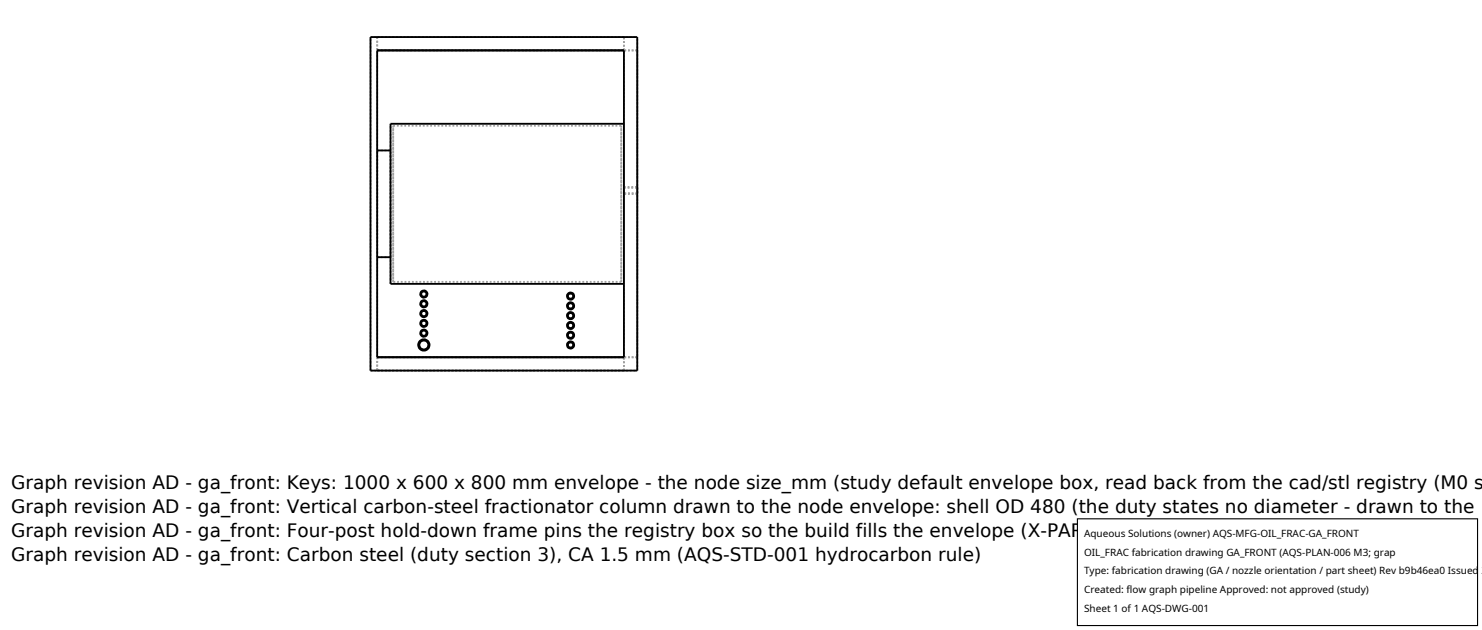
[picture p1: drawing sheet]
<svg xmlns="http://www.w3.org/2000/svg" width="212mm" height="90mm" viewBox="0 0 212 90" stroke-linecap="round" stroke-linejoin="round" font-family="sans-serif">
<defs><g id="words">
<g font-size="2.6">
<text x="1.6" y="69.8">Graph revision AD - ga_front: Keys: 1000 x 600 x 800 mm envelope - the node size_mm (study default envelope box, read back from the cad/stl registry (M0 s</text>
<text x="1.6" y="73.3">Graph revision AD - ga_front: Vertical carbon-steel fractionator column drawn to the node envelope: shell OD 480 (the duty states no diameter - drawn to the</text>
<text x="1.6" y="76.7">Graph revision AD - ga_front: Four-post hold-down frame pins the registry box so the build fills the envelope (X-PAR-04)</text>
<text x="1.6" y="80.2">Graph revision AD - ga_front: Carbon steel (duty section 3), CA 1.5 mm (AQS-STD-001 hydrocarbon rule)</text>
</g>
<g font-size="1.4">
<text x="154.8" y="76.6">Aqueous Solutions (owner) AQS-MFG-OIL_FRAC-GA_FRONT</text>
<text x="154.8" y="79.3">OIL_FRAC fabrication drawing GA_FRONT (AQS-PLAN-006 M3; grap</text>
<text x="154.8" y="82">Type: fabrication drawing (GA / nozzle orientation / part sheet) Rev b9b46ea0 Issued 2</text>
<text x="154.8" y="84.7">Created: flow graph pipeline Approved: not approved (study)</text>
<text x="154.8" y="87.4">Sheet 1 of 1 AQS-DWG-001</text>
</g>
</g></defs>
<g fill="none" stroke="#a0a0a0" stroke-width=".26" stroke-dasharray=".3 .3" stroke-linecap="butt">
<path d="M52.9 5.3h38.1M53.9 7.2h35.2M53.9 5.3v1.9M53.9 5.3h35.2M56.2 18h32.5M56.2 18v22.2M88.7 18v22.2M89.1 5.3h-35.2M89.1 7.2v-1.9M89.1 17.7v22.8M91 7.2v43.8M91 7.2h-1.9"/>
<path d="M53.9 36.7v-15.2M53.9 36.7h1.9M53.9 21.5h1.9M55.8 36.7v-15.2M89.1 26.7v1M89.1 27.7v-1M89.1 26.7h1.9M89.1 26.8h1.9M89.1 26.8v.8M89.1 27.6v-.8M91 26.7v1M91 27.7v-1"/>
<path d="M91 26.8v.8M91 27.6v-.8M91 27.7h-1.9M91 27.6h-1.9M52.9 52.9h38.1M52.9 52.9v-47.6M53.9 52.9h35.2M53.9 51v-43.8M53.9 51h35.2M53.9 51v1.9M55.8 40.5v-22.8M56.2 40.2v-22.2"/>
<path d="M60.5 48.5l.6 .2 .2 .6-.2 .5-.6 .3-.6-.3-.2-.6 .3-.5 .5-.2M60.5 48.6l.5 .2 .2 .5-.2 .4-.5 .2-.4-.2-.2-.5 .2-.4 .4-.2M60.5 44.3l.4 .1 .1 .4-.1 .3-.4 .2-.4-.2-.1-.4 .2-.3 .3-.1M60.5 44.4l.3 .1 .1 .3-.1 .2-.3 .2-.2-.2-.1-.2 .1-.3 .2-.1M60.5 42.9l.4 .1 .1 .4-.1 .3-.4 .2-.3-.2-.2-.4 .2-.3 .3-.1M60.5 43l.3 .1 .1 .3-.1 .3-.3 .1-.3-.2v-.2l.1-.3 .2-.1M60.5 41.5l.4 .1 .1 .4-.1 .3-.4 .2-.3-.1-.2-.4 .2-.4 .3-.1M60.5 41.6l.3 .1 .1 .3-.1 .3-.3 .1-.2-.1-.1-.3 .1-.3 .2-.1M60.5 47.1l.4 .1 .1 .4-.1 .3-.4 .2-.4-.2-.1-.4 .2-.3 .3-.1M60.5 47.2l.3 .1 .1 .3-.1 .2-.3 .1-.2-.1-.1-.2 .1-.3 .2-.1M60.5 45.7l.4 .1 .1 .4-.1 .3-.4 .2-.4-.2-.1-.4 .2-.3 .3-.1M60.5 45.8l.3 .1 .1 .3-.1 .2-.3 .1h-.2l-.1-.3 .1-.3 .2-.1"/>
<path d="M81.5 46l-.4 .1-.1 .4 .1 .3 .4 .2 .3-.2 .2-.3-.2-.4-.3-.1M81.5 46.1l-.3 .1-.1 .3 .1 .2 .3 .1h.2l.2-.3-.1-.3-.3-.1M81.5 44.6l-.4 .1-.1 .4 .1 .3 .4 .2 .3-.2 .2-.3-.1-.4-.4-.1M81.5 44.7l-.3 .1-.1 .3 .1 .2 .3 .1h.2l.2-.3-.1-.3-.3-.1M81.5 43.2l-.4 .1-.1 .4 .1 .3 .4 .2 .3-.1 .2-.4-.1-.4-.4-.1M81.5 43.3l-.3 .1-.1 .3 .1 .2 .3 .2 .2-.1 .2-.3-.1-.3-.3-.1M81.5 41.8l-.4 .1-.1 .4 .1 .3 .4 .2 .3-.1 .2-.4-.1-.4-.4-.1M81.5 41.9l-.3 .1-.1 .3 .1 .2 .3 .2 .2-.1 .2-.3-.1-.3-.3-.1M81.5 48.8l-.4 .1-.1 .3 .1 .4 .4 .2 .3-.2 .2-.3-.1-.4-.4-.1M81.5 48.9l-.3 .1-.1 .2 .1 .3 .3 .1 .2-.1 .2-.2-.1-.3-.3-.1M81.5 47.4l-.4 .1-.1 .3 .1 .4 .4 .2 .3-.2 .2-.3-.1-.4-.4-.1M81.5 47.5l-.3 .1-.1 .3 .1 .2 .3 .1 .2-.1 .2-.2-.1-.3-.3-.1"/>
<path d="M88.7 40.2v-22.2M88.7 40.2h-32.5M89.1 52.9h-35.2M89.1 51v-43.8M89.1 52.9v-1.9M89.1 40.5v-22.8M91 52.9v-47.6M91 51v-43.8M91 51h-1.9"/>
</g>
<g fill="none" stroke="#000" stroke-width=".26">
<path d="M52.9 5.3h38.1v47.6h-38.1zM53.9 7.2h35.2v43.8h-35.2zM89.1 17.7h-33.3v22.8h33.3M53.9 36.7h1.9M53.9 21.5h1.9"/>
<circle cx="60.5" cy="43.4" r=".51"/>
<circle cx="60.5" cy="42" r=".38"/>
<circle cx="60.5" cy="47.6" r=".51"/>
<circle cx="60.5" cy="46.2" r=".38"/>
<circle cx="60.5" cy="46.2" r=".51"/>
<circle cx="60.5" cy="47.6" r=".38"/>
<circle cx="60.5" cy="42" r=".51"/>
<circle cx="60.5" cy="49.3" r=".8"/>
<circle cx="60.5" cy="44.8" r=".38"/>
<circle cx="60.5" cy="43.4" r=".38"/>
<circle cx="60.5" cy="44.8" r=".51"/>
<circle cx="60.5" cy="49.3" r=".64"/>
<circle cx="81.5" cy="49.3" r=".38"/>
<circle cx="81.5" cy="45.1" r=".38"/>
<circle cx="81.5" cy="46.5" r=".38"/>
<circle cx="81.5" cy="42.3" r=".51"/>
<circle cx="81.5" cy="46.5" r=".51"/>
<circle cx="81.5" cy="45.1" r=".51"/>
<circle cx="81.5" cy="49.3" r=".51"/>
<circle cx="81.5" cy="43.7" r=".38"/>
<circle cx="81.5" cy="47.9" r=".51"/>
<circle cx="81.5" cy="47.9" r=".38"/>
<circle cx="81.5" cy="42.3" r=".38"/>
<circle cx="81.5" cy="43.7" r=".51"/>
</g>
<path d="M153.9 74.1h57.1v15.2h-57.1z" fill="#fff" stroke="#000" stroke-width=".16"/>
<use href="#words"/>
</svg>
